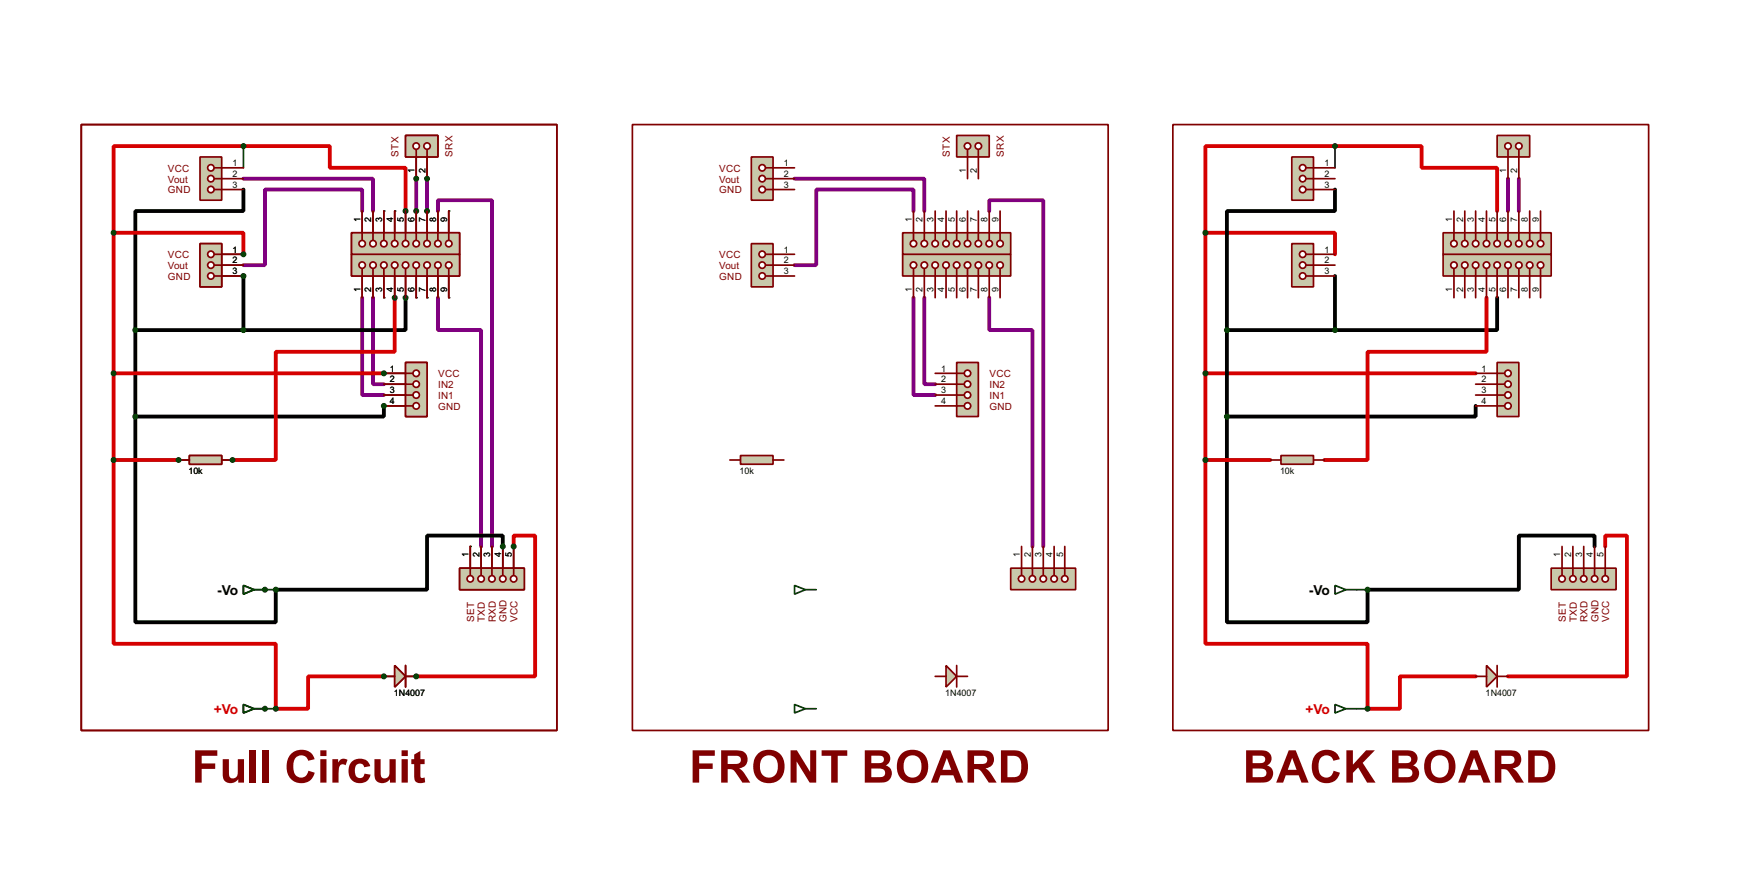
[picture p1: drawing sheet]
<svg xmlns="http://www.w3.org/2000/svg" width="409mm" height="206mm" viewBox="0 0 409 206" stroke-linecap="round" stroke-linejoin="round" font-family="sans-serif">
<defs><g id="words">
<g font-size="11.9" fill="#800000">
<text x="45.1" y="183.8">Full Circuit</text>
<text x="162" y="183.8">FRONT BOARD</text>
<text x="292" y="183.8">BACK BOARD</text>
</g>
<g font-size="3.6">
<text x="51" y="139.6">-Vo</text>
<text x="307.6" y="139.6">-Vo</text>
</g>
<g font-size="3.6" fill="#d50000">
<text x="50.3" y="167.6">+Vo</text>
<text x="306.8" y="167.6">+Vo</text>
</g>
<g font-size="2.6" fill="#800000">
<text x="39.4" y="40.3">VCC</text>
<text x="93.7" y="36.8" transform="rotate(-90 93.7 36.8)">STX</text>
<text x="106.4" y="36.8" transform="rotate(-90 106.4 36.8)">SRX</text>
<text x="169" y="40.3">VCC</text>
<text x="223.2" y="36.8" transform="rotate(-90 223.2 36.8)">STX</text>
<text x="235.9" y="36.8" transform="rotate(-90 235.9 36.8)">SRX</text>
<text x="39.4" y="42.9">Vout</text>
<text x="39.4" y="45.4">GND</text>
<text x="169" y="42.9">Vout</text>
<text x="169" y="45.4">GND</text>
<text x="39.4" y="60.6">VCC</text>
<text x="39.4" y="63.1">Vout</text>
<text x="39.4" y="65.7">GND</text>
<text x="169" y="60.6">VCC</text>
<text x="169" y="63.1">Vout</text>
<text x="169" y="65.7">GND</text>
<text x="102.9" y="88.5">VCC</text>
<text x="232.5" y="88.5">VCC</text>
<text x="102.9" y="91.1">IN2</text>
<text x="102.9" y="93.7">IN1</text>
<text x="232.5" y="91.1">IN2</text>
<text x="232.5" y="93.7">IN1</text>
<text x="102.9" y="96.2">GND</text>
<text x="232.5" y="96.2">GND</text>
<text x="111.4" y="146.1" transform="rotate(-90 111.4 146.1)">SET</text>
<text x="113.9" y="146.1" transform="rotate(-90 113.9 146.1)">TXD</text>
<text x="116.5" y="146.1" transform="rotate(-90 116.5 146.1)">RXD</text>
<text x="119.1" y="146.1" transform="rotate(-90 119.1 146.1)">GND</text>
<text x="121.6" y="146.1" transform="rotate(-90 121.6 146.1)">VCC</text>
<text x="368" y="146.1" transform="rotate(-90 368 146.1)">SET</text>
<text x="370.5" y="146.1" transform="rotate(-90 370.5 146.1)">TXD</text>
<text x="373.1" y="146.1" transform="rotate(-90 373.1 146.1)">RXD</text>
<text x="375.6" y="146.1" transform="rotate(-90 375.6 146.1)">GND</text>
<text x="378.1" y="146.1" transform="rotate(-90 378.1 146.1)">VCC</text>
</g>
<g font-size="2.4">
<text x="54.7" y="39">1</text>
<text x="54.7" y="41.6">2</text>
<text x="97.4" y="40.6" transform="rotate(-90 97.4 40.6)">1</text>
<text x="100" y="40.6" transform="rotate(-90 100 40.6)">2</text>
<text x="184.2" y="39">1</text>
<text x="184.2" y="41.6">2</text>
<text x="227" y="40.6" transform="rotate(-90 227 40.6)">1</text>
<text x="229.5" y="40.6" transform="rotate(-90 229.5 40.6)">2</text>
<text x="311.2" y="39">1</text>
<text x="311.2" y="41.6">2</text>
<text x="354" y="40.6" transform="rotate(-90 354 40.6)">1</text>
<text x="356.5" y="40.6" transform="rotate(-90 356.5 40.6)">2</text>
<text x="54.7" y="44.1">3</text>
<text x="184.2" y="44.1">3</text>
<text x="311.2" y="44.1">3</text>
<text x="84.7" y="52.1" transform="rotate(-90 84.7 52.1)">1</text>
<text x="87.3" y="52.1" transform="rotate(-90 87.3 52.1)">2</text>
<text x="89.8" y="52.1" transform="rotate(-90 89.8 52.1)">3</text>
<text x="92.4" y="52.1" transform="rotate(-90 92.4 52.1)">4</text>
<text x="94.9" y="52.1" transform="rotate(-90 94.9 52.1)">5</text>
<text x="97.4" y="52.1" transform="rotate(-90 97.4 52.1)">6</text>
<text x="100" y="52.1" transform="rotate(-90 100 52.1)">7</text>
<text x="102.5" y="52.1" transform="rotate(-90 102.5 52.1)">8</text>
<text x="105.1" y="52.1" transform="rotate(-90 105.1 52.1)">9</text>
<text x="214.3" y="52.1" transform="rotate(-90 214.3 52.1)">1</text>
<text x="216.8" y="52.1" transform="rotate(-90 216.8 52.1)">2</text>
<text x="219.4" y="52.1" transform="rotate(-90 219.4 52.1)">3</text>
<text x="221.9" y="52.1" transform="rotate(-90 221.9 52.1)">4</text>
<text x="224.4" y="52.1" transform="rotate(-90 224.4 52.1)">5</text>
<text x="227" y="52.1" transform="rotate(-90 227 52.1)">6</text>
<text x="229.5" y="52.1" transform="rotate(-90 229.5 52.1)">7</text>
<text x="232.1" y="52.1" transform="rotate(-90 232.1 52.1)">8</text>
<text x="234.6" y="52.1" transform="rotate(-90 234.6 52.1)">9</text>
<text x="341.3" y="52.1" transform="rotate(-90 341.3 52.1)">1</text>
<text x="343.8" y="52.1" transform="rotate(-90 343.8 52.1)">2</text>
<text x="346.4" y="52.1" transform="rotate(-90 346.4 52.1)">3</text>
<text x="348.9" y="52.1" transform="rotate(-90 348.9 52.1)">4</text>
<text x="351.4" y="52.1" transform="rotate(-90 351.4 52.1)">5</text>
<text x="354" y="52.1" transform="rotate(-90 354 52.1)">6</text>
<text x="356.5" y="52.1" transform="rotate(-90 356.5 52.1)">7</text>
<text x="359.1" y="52.1" transform="rotate(-90 359.1 52.1)">8</text>
<text x="361.6" y="52.1" transform="rotate(-90 361.6 52.1)">9</text>
<text x="54.7" y="59.3">1</text>
<text x="184.2" y="59.3">1</text>
<text x="311.2" y="59.3">1</text>
<text x="54.7" y="61.9">2</text>
<text x="54.7" y="64.4">3</text>
<text x="184.2" y="61.9">2</text>
<text x="184.2" y="64.4">3</text>
<text x="311.2" y="61.9">2</text>
<text x="311.2" y="64.4">3</text>
<text x="84.7" y="68.5" transform="rotate(-90 84.7 68.5)">1</text>
<text x="87.3" y="68.5" transform="rotate(-90 87.3 68.5)">2</text>
<text x="89.8" y="68.5" transform="rotate(-90 89.8 68.5)">3</text>
<text x="92.4" y="68.5" transform="rotate(-90 92.4 68.5)">4</text>
<text x="94.9" y="68.5" transform="rotate(-90 94.9 68.5)">5</text>
<text x="97.4" y="68.5" transform="rotate(-90 97.4 68.5)">6</text>
<text x="100" y="68.5" transform="rotate(-90 100 68.5)">7</text>
<text x="102.5" y="68.5" transform="rotate(-90 102.5 68.5)">8</text>
<text x="105.1" y="68.5" transform="rotate(-90 105.1 68.5)">9</text>
<text x="214.3" y="68.5" transform="rotate(-90 214.3 68.5)">1</text>
<text x="216.8" y="68.5" transform="rotate(-90 216.8 68.5)">2</text>
<text x="219.4" y="68.5" transform="rotate(-90 219.4 68.5)">3</text>
<text x="221.9" y="68.5" transform="rotate(-90 221.9 68.5)">4</text>
<text x="224.4" y="68.5" transform="rotate(-90 224.4 68.5)">5</text>
<text x="227" y="68.5" transform="rotate(-90 227 68.5)">6</text>
<text x="229.5" y="68.5" transform="rotate(-90 229.5 68.5)">7</text>
<text x="232.1" y="68.5" transform="rotate(-90 232.1 68.5)">8</text>
<text x="234.6" y="68.5" transform="rotate(-90 234.6 68.5)">9</text>
<text x="341.3" y="68.5" transform="rotate(-90 341.3 68.5)">1</text>
<text x="343.8" y="68.5" transform="rotate(-90 343.8 68.5)">2</text>
<text x="346.4" y="68.5" transform="rotate(-90 346.4 68.5)">3</text>
<text x="348.9" y="68.5" transform="rotate(-90 348.9 68.5)">4</text>
<text x="351.4" y="68.5" transform="rotate(-90 351.4 68.5)">5</text>
<text x="354" y="68.5" transform="rotate(-90 354 68.5)">6</text>
<text x="356.5" y="68.5" transform="rotate(-90 356.5 68.5)">7</text>
<text x="359.1" y="68.5" transform="rotate(-90 359.1 68.5)">8</text>
<text x="361.6" y="68.5" transform="rotate(-90 361.6 68.5)">9</text>
<text x="91.6" y="87.3">1</text>
<text x="91.6" y="89.8">2</text>
<text x="221.2" y="87.3">1</text>
<text x="221.2" y="89.8">2</text>
<text x="348.2" y="87.3">1</text>
<text x="348.2" y="89.8">2</text>
<text x="91.6" y="92.4">3</text>
<text x="91.6" y="94.9">4</text>
<text x="221.2" y="92.4">3</text>
<text x="221.2" y="94.9">4</text>
<text x="348.2" y="92.4">3</text>
<text x="348.2" y="94.9">4</text>
<text x="44.3" y="111.2">10k</text>
<text x="173.8" y="111.2">10k</text>
<text x="300.8" y="111.2">10k</text>
<text x="110.1" y="130.9" transform="rotate(-90 110.1 130.9)">1</text>
<text x="112.7" y="130.9" transform="rotate(-90 112.7 130.9)">2</text>
<text x="115.2" y="130.9" transform="rotate(-90 115.2 130.9)">3</text>
<text x="117.8" y="130.9" transform="rotate(-90 117.8 130.9)">4</text>
<text x="120.3" y="130.8" transform="rotate(-90 120.3 130.8)">5</text>
<text x="239.7" y="130.9" transform="rotate(-90 239.7 130.9)">1</text>
<text x="242.2" y="130.9" transform="rotate(-90 242.2 130.9)">2</text>
<text x="244.8" y="130.9" transform="rotate(-90 244.8 130.9)">3</text>
<text x="247.3" y="130.8" transform="rotate(-90 247.3 130.8)">4</text>
<text x="249.8" y="130.9" transform="rotate(-90 249.8 130.9)">5</text>
<text x="366.7" y="130.9" transform="rotate(-90 366.7 130.9)">1</text>
<text x="369.2" y="130.8" transform="rotate(-90 369.2 130.8)">2</text>
<text x="371.8" y="130.9" transform="rotate(-90 371.8 130.9)">3</text>
<text x="374.3" y="130.9" transform="rotate(-90 374.3 130.9)">4</text>
<text x="376.8" y="130.9" transform="rotate(-90 376.8 130.9)">5</text>
<text x="92.6" y="163.5">1N4007</text>
<text x="222.1" y="163.5">1N4007</text>
<text x="349.1" y="163.5">1N4007</text>
</g>
</g></defs>
<g fill="none" stroke="#800080" stroke-width=".9">
<path d="M85.1 49.6v-5.1h-22.8v17.8h-5.1M102.9 49.6v-2.6h12.7v81.3M186.7 42h30.5v7.6M214.7 49.6v-5.1h-22.9v17.8h-5.1M232.5 49.6v-2.6h12.7v81.3M354.4 42v7.6M356.9 42v7.6M85.1 69.9v22.9h5.1M87.7 69.9v20.3h2.5M102.9 69.9v7.6h10.2v50.8M214.7 69.9v22.9h5.1M217.2 69.9v20.3h2.6"/>
<path d="M232.5 69.9v7.6h10.1v50.8"/>
</g>
<path d="M57.2 34.3h-30.5v116.9h38.1v15.2M283.3 54.7h30.4v5M283.3 54.7v53.3M351.8 49.6v-10.2h-17.7v-5.1h-50.8v20.4M349.3 69.9v12.7h-27.9v25.4h-10.2M283.3 87.7h63.5M283.3 108v43.2h38.1v15.2h7.6v-7.6h17.8M283.3 108h15.2M377.2 128.3v-2.5h5.1v33h-27.9" fill="none" stroke="#d50000" stroke-width=".9"/>
<path d="M57.2 34.3v5.1M313.7 34.3v5.1M318.8 138.5h2.6M318.8 166.4h2.6" fill="none" stroke="#004000" stroke-width=".4"/>
<path d="M57.2 44.5v5.1h-25.4v27.9M313.7 44.5v5.1h-25.4v27.9M31.8 77.5v68.6h33v-7.6M31.8 77.5h25.4M288.3 77.5h25.4M288.3 77.5v20.3M313.7 64.8v12.7M351.8 69.9v7.6h-38.1M288.3 97.8v48.3h33.1v-7.6h35.5v-12.7h17.8v2.5M346.8 95.3v2.5h-58.5" fill="none" stroke="#000" stroke-width=".9"/>
<g fill="#004000">
<circle cx="97.8" cy="42" r=".2"/>
<circle cx="100.4" cy="42" r=".2"/>
<circle cx="92.8" cy="69.9" r=".2"/>
<circle cx="95.3" cy="69.9" r=".2"/>
</g>
<path d="M95.3 69.9v7.6h-38.1" fill="none" stroke="#000" stroke-width=".9"/>
<g fill="#004000">
<circle cx="90.2" cy="69.9" r=".2"/>
<circle cx="92.8" cy="69.9" r=".2"/>
<circle cx="95.3" cy="69.9" r=".2"/>
<circle cx="97.8" cy="69.9" r=".2"/>
<circle cx="100.4" cy="69.9" r=".2"/>
<circle cx="105.5" cy="69.9" r=".2"/>
<circle cx="95.3" cy="49.6" r=".2"/>
</g>
<path d="M57.2 34.3h20.3v5.1h17.8v10.2" fill="none" stroke="#d50000" stroke-width=".9"/>
<circle cx="97.8" cy="49.6" r=".2" fill="#004000"/>
<path d="M97.8 42v7.6" fill="none" stroke="#800080" stroke-width=".9"/>
<circle cx="100.4" cy="49.6" r=".2" fill="#004000"/>
<path d="M57.2 42h30.5v7.6M100.4 42v7.6" fill="none" stroke="#800080" stroke-width=".9"/>
<g fill="#004000">
<circle cx="90.2" cy="49.6" r=".2"/>
<circle cx="92.8" cy="49.6" r=".2"/>
<circle cx="95.3" cy="49.6" r=".2"/>
<circle cx="97.8" cy="49.6" r=".2"/>
<circle cx="100.4" cy="49.6" r=".2"/>
<circle cx="105.5" cy="49.6" r=".2"/>
<circle cx="57.2" cy="59.7" r=".2"/>
</g>
<path d="M26.7 54.7h30.5v5" fill="none" stroke="#d50000" stroke-width=".9"/>
<g fill="#004000">
<circle cx="57.2" cy="59.7" r=".2"/>
<circle cx="57.2" cy="64.8" r=".2"/>
</g>
<path d="M57.2 64.8v12.7" fill="none" stroke="#000" stroke-width=".9"/>
<g fill="#004000">
<circle cx="57.2" cy="64.8" r=".2"/>
<circle cx="90.2" cy="87.7" r=".2"/>
</g>
<path d="M26.7 87.7h63.5" fill="none" stroke="#d50000" stroke-width=".9"/>
<g fill="#004000">
<circle cx="90.2" cy="87.7" r=".2"/>
<circle cx="90.2" cy="95.3" r=".2"/>
</g>
<path d="M90.2 95.3v2.5h-58.4" fill="none" stroke="#000" stroke-width=".9"/>
<g fill="#004000">
<circle cx="90.2" cy="95.3" r=".2"/>
<circle cx="110.5" cy="128.3" r=".2"/>
<circle cx="118.2" cy="128.3" r=".2"/>
</g>
<path d="M118.2 128.3v-2.5h-17.8v12.7h-35.6" fill="none" stroke="#000" stroke-width=".9"/>
<g fill="#004000">
<circle cx="118.2" cy="128.3" r=".2"/>
<circle cx="120.7" cy="128.3" r=".2"/>
<circle cx="62.3" cy="138.5" r=".2"/>
</g>
<path d="M62.3 138.5h2.5" fill="none" stroke="#004000" stroke-width=".4"/>
<g fill="#004000">
<circle cx="62.3" cy="138.5" r=".2"/>
<circle cx="62.3" cy="166.4" r=".2"/>
</g>
<path d="M62.3 166.4h2.5" fill="none" stroke="#004000" stroke-width=".4"/>
<g fill="#004000">
<circle cx="62.3" cy="166.4" r=".2"/>
<circle cx="90.2" cy="158.8" r=".2"/>
</g>
<path d="M90.2 158.8h-17.8v7.6h-7.6" fill="none" stroke="#d50000" stroke-width=".9"/>
<g fill="#004000">
<circle cx="90.2" cy="158.8" r=".2"/>
<circle cx="97.8" cy="158.8" r=".2"/>
</g>
<path d="M120.7 128.3v-2.5h5.1v33h-28" fill="none" stroke="#d50000" stroke-width=".9"/>
<g fill="#004000">
<circle cx="97.8" cy="158.8" r=".2"/>
<circle cx="42" cy="108" r=".2"/>
</g>
<path d="M26.7 108h15.3" fill="none" stroke="#d50000" stroke-width=".9"/>
<g fill="#004000">
<circle cx="42" cy="108" r=".2"/>
<circle cx="54.7" cy="108" r=".2"/>
</g>
<path d="M92.8 69.9v12.7h-28v25.4h-10.1" fill="none" stroke="#d50000" stroke-width=".9"/>
<circle cx="54.7" cy="108" r=".2" fill="#004000"/>
<path d="M275.6 29.3h111.8v142.2h-111.8z" fill="none" stroke="#800000" stroke-width=".4"/>
<path d="M351.8 31.8h7.7v5.1h-7.7z" fill="#c8c8aa" stroke="#800000" stroke-width=".4"/>
<path d="M354.4 35.1v1.8" fill="none" stroke="#800000" stroke-width=".4"/>
<circle cx="354.3" cy="34.3" r=".75" fill="#feffff" stroke="#800000" stroke-width=".4"/>
<path d="M356.9 35.1v1.8" fill="none" stroke="#800000" stroke-width=".4"/>
<circle cx="356.9" cy="34.3" r=".75" fill="#feffff" stroke="#800000" stroke-width=".4"/>
<path d="M354.4 36.9v5.1M356.9 36.9v5.1" fill="none" stroke="#800000" stroke-width=".4"/>
<path d="M339.1 59.7h25.4v5.1h-25.4z" fill="#c8c8aa" stroke="#800000" stroke-width=".4"/>
<path d="M341.7 63v1.8" fill="none" stroke="#800000" stroke-width=".4"/>
<circle cx="341.6" cy="62.3" r=".75" fill="#feffff" stroke="#800000" stroke-width=".4"/>
<path d="M344.2 63v1.8" fill="none" stroke="#800000" stroke-width=".4"/>
<circle cx="344.2" cy="62.3" r=".75" fill="#feffff" stroke="#800000" stroke-width=".4"/>
<path d="M346.8 63v1.8" fill="none" stroke="#800000" stroke-width=".4"/>
<circle cx="346.7" cy="62.3" r=".75" fill="#feffff" stroke="#800000" stroke-width=".4"/>
<path d="M349.3 63v1.8" fill="none" stroke="#800000" stroke-width=".4"/>
<circle cx="349.3" cy="62.3" r=".75" fill="#feffff" stroke="#800000" stroke-width=".4"/>
<path d="M351.8 63v1.8" fill="none" stroke="#800000" stroke-width=".4"/>
<circle cx="351.8" cy="62.3" r=".75" fill="#feffff" stroke="#800000" stroke-width=".4"/>
<path d="M354.4 63v1.8" fill="none" stroke="#800000" stroke-width=".4"/>
<circle cx="354.3" cy="62.3" r=".75" fill="#feffff" stroke="#800000" stroke-width=".4"/>
<path d="M356.9 63v1.8" fill="none" stroke="#800000" stroke-width=".4"/>
<circle cx="356.9" cy="62.3" r=".75" fill="#feffff" stroke="#800000" stroke-width=".4"/>
<path d="M359.5 63v1.8" fill="none" stroke="#800000" stroke-width=".4"/>
<circle cx="359.4" cy="62.3" r=".75" fill="#feffff" stroke="#800000" stroke-width=".4"/>
<path d="M362 63v1.8" fill="none" stroke="#800000" stroke-width=".4"/>
<circle cx="362" cy="62.3" r=".75" fill="#feffff" stroke="#800000" stroke-width=".4"/>
<path d="M341.7 64.8v5.1M344.2 64.8v5.1M346.8 64.8v5.1M349.3 64.8v5.1M351.8 64.8v5.1M354.4 64.8v5.1M356.9 64.8v5.1M359.5 64.8v5.1M362 64.8v5.1" fill="none" stroke="#800000" stroke-width=".4"/>
<path d="M339.1 54.7h25.4v5h-25.4z" fill="#c8c8aa" stroke="#800000" stroke-width=".4"/>
<path d="M341.7 54.7v1.7" fill="none" stroke="#800000" stroke-width=".4"/>
<circle cx="341.6" cy="57.2" r=".75" fill="#feffff" stroke="#800000" stroke-width=".4"/>
<path d="M344.2 54.7v1.7" fill="none" stroke="#800000" stroke-width=".4"/>
<circle cx="344.2" cy="57.2" r=".75" fill="#feffff" stroke="#800000" stroke-width=".4"/>
<path d="M346.8 54.7v1.7" fill="none" stroke="#800000" stroke-width=".4"/>
<circle cx="346.7" cy="57.2" r=".75" fill="#feffff" stroke="#800000" stroke-width=".4"/>
<path d="M349.3 54.7v1.7" fill="none" stroke="#800000" stroke-width=".4"/>
<circle cx="349.3" cy="57.2" r=".75" fill="#feffff" stroke="#800000" stroke-width=".4"/>
<path d="M351.8 54.7v1.7" fill="none" stroke="#800000" stroke-width=".4"/>
<circle cx="351.8" cy="57.2" r=".75" fill="#feffff" stroke="#800000" stroke-width=".4"/>
<path d="M354.4 54.7v1.7" fill="none" stroke="#800000" stroke-width=".4"/>
<circle cx="354.3" cy="57.2" r=".75" fill="#feffff" stroke="#800000" stroke-width=".4"/>
<path d="M356.9 54.7v1.7" fill="none" stroke="#800000" stroke-width=".4"/>
<circle cx="356.9" cy="57.2" r=".75" fill="#feffff" stroke="#800000" stroke-width=".4"/>
<path d="M359.5 54.7v1.7" fill="none" stroke="#800000" stroke-width=".4"/>
<circle cx="359.4" cy="57.2" r=".75" fill="#feffff" stroke="#800000" stroke-width=".4"/>
<path d="M362 54.7v1.7" fill="none" stroke="#800000" stroke-width=".4"/>
<circle cx="362" cy="57.2" r=".75" fill="#feffff" stroke="#800000" stroke-width=".4"/>
<path d="M341.7 49.6v5.1M344.2 49.6v5.1M346.8 49.6v5.1M349.3 49.6v5.1M351.8 49.6v5.1M354.4 49.6v5.1M356.9 49.6v5.1M359.5 49.6v5.1M362 49.6v5.1" fill="none" stroke="#800000" stroke-width=".4"/>
<path d="M303.6 57.2h5.1v10.2h-5.1z" fill="#c8c8aa" stroke="#800000" stroke-width=".4"/>
<path d="M306.9 59.7h1.8" fill="none" stroke="#800000" stroke-width=".4"/>
<circle cx="306.1" cy="59.7" r=".75" fill="#feffff" stroke="#800000" stroke-width=".4"/>
<path d="M306.9 62.3h1.8" fill="none" stroke="#800000" stroke-width=".4"/>
<circle cx="306.1" cy="62.3" r=".75" fill="#feffff" stroke="#800000" stroke-width=".4"/>
<path d="M306.9 64.8h1.8" fill="none" stroke="#800000" stroke-width=".4"/>
<circle cx="306.1" cy="64.8" r=".75" fill="#feffff" stroke="#800000" stroke-width=".4"/>
<path d="M308.7 59.7h5M308.7 62.3h5M308.7 64.8h5" fill="none" stroke="#800000" stroke-width=".4"/>
<path d="M351.8 85.1h5.1v12.7h-5.1z" fill="#c8c8aa" stroke="#800000" stroke-width=".4"/>
<path d="M351.8 87.7h1.8" fill="none" stroke="#800000" stroke-width=".4"/>
<circle cx="354.3" cy="87.7" r=".75" fill="#feffff" stroke="#800000" stroke-width=".4"/>
<path d="M351.8 90.2h1.8" fill="none" stroke="#800000" stroke-width=".4"/>
<circle cx="354.3" cy="90.2" r=".75" fill="#feffff" stroke="#800000" stroke-width=".4"/>
<path d="M351.8 92.8h1.8" fill="none" stroke="#800000" stroke-width=".4"/>
<circle cx="354.3" cy="92.8" r=".75" fill="#feffff" stroke="#800000" stroke-width=".4"/>
<path d="M351.8 95.3h1.8" fill="none" stroke="#800000" stroke-width=".4"/>
<circle cx="354.3" cy="95.3" r=".75" fill="#feffff" stroke="#800000" stroke-width=".4"/>
<path d="M346.8 87.7h5M346.8 90.2h5M346.8 92.8h5M346.8 95.3h5" fill="none" stroke="#800000" stroke-width=".4"/>
<path d="M364.5 133.4h15.3v5.1h-15.3z" fill="#c8c8aa" stroke="#800000" stroke-width=".4"/>
<path d="M367.1 133.4v1.8" fill="none" stroke="#800000" stroke-width=".4"/>
<circle cx="367" cy="135.9" r=".75" fill="#feffff" stroke="#800000" stroke-width=".4"/>
<path d="M369.6 133.4v1.8" fill="none" stroke="#800000" stroke-width=".4"/>
<circle cx="369.6" cy="135.9" r=".75" fill="#feffff" stroke="#800000" stroke-width=".4"/>
<path d="M372.2 133.4v1.8" fill="none" stroke="#800000" stroke-width=".4"/>
<circle cx="372.1" cy="135.9" r=".75" fill="#feffff" stroke="#800000" stroke-width=".4"/>
<path d="M374.7 133.4v1.8" fill="none" stroke="#800000" stroke-width=".4"/>
<circle cx="374.7" cy="135.9" r=".75" fill="#feffff" stroke="#800000" stroke-width=".4"/>
<path d="M377.2 133.4v1.8" fill="none" stroke="#800000" stroke-width=".4"/>
<circle cx="377.2" cy="135.9" r=".75" fill="#feffff" stroke="#800000" stroke-width=".4"/>
<path d="M367.1 128.3v5.1M369.6 128.3v5.1M372.2 128.3v5.1M374.7 128.3v5.1M377.2 128.3v5.1" fill="none" stroke="#800000" stroke-width=".4"/>
<path d="M303.6 36.9h5.1v10.1h-5.1z" fill="#c8c8aa" stroke="#800000" stroke-width=".4"/>
<path d="M306.9 39.4h1.8" fill="none" stroke="#800000" stroke-width=".4"/>
<circle cx="306.1" cy="39.4" r=".75" fill="#feffff" stroke="#800000" stroke-width=".4"/>
<path d="M306.9 42h1.8" fill="none" stroke="#800000" stroke-width=".4"/>
<circle cx="306.1" cy="42" r=".75" fill="#feffff" stroke="#800000" stroke-width=".4"/>
<path d="M306.9 44.5h1.8" fill="none" stroke="#800000" stroke-width=".4"/>
<circle cx="306.1" cy="44.5" r=".75" fill="#feffff" stroke="#800000" stroke-width=".4"/>
<path d="M308.7 39.4h5M308.7 42h5M308.7 44.5h5" fill="none" stroke="#800000" stroke-width=".4"/>
<path d="M313.7 137.5l2.6 1-2.6 1zM316.3 138.5h2.5M313.7 165.4l2.6 1-2.6 1zM316.3 166.4h2.5" fill="none" stroke="#004000" stroke-width=".4"/>
<path d="M349.3 156.3l2.5 2.5-2.5 2.5z" fill="#c8c8aa" stroke="#800000" stroke-width=".4"/>
<path d="M148.6 29.3h111.8v142.2h-111.8zM346.8 158.8h2.5M351.8 156.3v5M351.8 158.8h2.6" fill="none" stroke="#800000" stroke-width=".4"/>
<g fill="#004000" stroke="#004000" stroke-width=".4">
<circle cx="321.3" cy="138.5" r=".5"/>
<circle cx="321.3" cy="166.4" r=".5"/>
<circle cx="283.2" cy="54.7" r=".5"/>
<circle cx="288.3" cy="77.5" r=".5"/>
<circle cx="313.7" cy="34.3" r=".5"/>
<circle cx="313.7" cy="77.5" r=".5"/>
<circle cx="283.2" cy="87.7" r=".5"/>
<circle cx="288.3" cy="97.8" r=".5"/>
</g>
<path d="M224.8 31.8h7.7v5.1h-7.7z" fill="#c8c8aa" stroke="#800000" stroke-width=".4"/>
<path d="M227.4 35.1v1.8" fill="none" stroke="#800000" stroke-width=".4"/>
<circle cx="227.3" cy="34.3" r=".75" fill="#feffff" stroke="#800000" stroke-width=".4"/>
<path d="M229.9 35.1v1.8" fill="none" stroke="#800000" stroke-width=".4"/>
<circle cx="229.9" cy="34.3" r=".75" fill="#feffff" stroke="#800000" stroke-width=".4"/>
<path d="M227.4 36.9v5.1M229.9 36.9v5.1" fill="none" stroke="#800000" stroke-width=".4"/>
<path d="M212.1 59.7h25.4v5.1h-25.4z" fill="#c8c8aa" stroke="#800000" stroke-width=".4"/>
<path d="M214.7 63v1.8" fill="none" stroke="#800000" stroke-width=".4"/>
<circle cx="214.6" cy="62.3" r=".75" fill="#feffff" stroke="#800000" stroke-width=".4"/>
<path d="M217.2 63v1.8" fill="none" stroke="#800000" stroke-width=".4"/>
<circle cx="217.2" cy="62.3" r=".75" fill="#feffff" stroke="#800000" stroke-width=".4"/>
<path d="M219.8 63v1.8" fill="none" stroke="#800000" stroke-width=".4"/>
<circle cx="219.7" cy="62.3" r=".75" fill="#feffff" stroke="#800000" stroke-width=".4"/>
<path d="M222.3 63v1.8" fill="none" stroke="#800000" stroke-width=".4"/>
<circle cx="222.3" cy="62.3" r=".75" fill="#feffff" stroke="#800000" stroke-width=".4"/>
<path d="M224.8 63v1.8" fill="none" stroke="#800000" stroke-width=".4"/>
<circle cx="224.8" cy="62.3" r=".75" fill="#feffff" stroke="#800000" stroke-width=".4"/>
<path d="M227.4 63v1.8" fill="none" stroke="#800000" stroke-width=".4"/>
<circle cx="227.3" cy="62.3" r=".75" fill="#feffff" stroke="#800000" stroke-width=".4"/>
<path d="M229.9 63v1.8" fill="none" stroke="#800000" stroke-width=".4"/>
<circle cx="229.9" cy="62.3" r=".75" fill="#feffff" stroke="#800000" stroke-width=".4"/>
<path d="M232.5 63v1.8" fill="none" stroke="#800000" stroke-width=".4"/>
<circle cx="232.4" cy="62.3" r=".75" fill="#feffff" stroke="#800000" stroke-width=".4"/>
<path d="M235 63v1.8" fill="none" stroke="#800000" stroke-width=".4"/>
<circle cx="235" cy="62.3" r=".75" fill="#feffff" stroke="#800000" stroke-width=".4"/>
<path d="M214.7 64.8v5.1M217.2 64.8v5.1M219.8 64.8v5.1M222.3 64.8v5.1M224.8 64.8v5.1M227.4 64.8v5.1M229.9 64.8v5.1M232.5 64.8v5.1M235 64.8v5.1" fill="none" stroke="#800000" stroke-width=".4"/>
<path d="M212.1 54.7h25.4v5h-25.4z" fill="#c8c8aa" stroke="#800000" stroke-width=".4"/>
<path d="M214.7 54.7v1.7" fill="none" stroke="#800000" stroke-width=".4"/>
<circle cx="214.6" cy="57.2" r=".75" fill="#feffff" stroke="#800000" stroke-width=".4"/>
<path d="M217.2 54.7v1.7" fill="none" stroke="#800000" stroke-width=".4"/>
<circle cx="217.2" cy="57.2" r=".75" fill="#feffff" stroke="#800000" stroke-width=".4"/>
<path d="M219.8 54.7v1.7" fill="none" stroke="#800000" stroke-width=".4"/>
<circle cx="219.7" cy="57.2" r=".75" fill="#feffff" stroke="#800000" stroke-width=".4"/>
<path d="M222.3 54.7v1.7" fill="none" stroke="#800000" stroke-width=".4"/>
<circle cx="222.3" cy="57.2" r=".75" fill="#feffff" stroke="#800000" stroke-width=".4"/>
<path d="M224.8 54.7v1.7" fill="none" stroke="#800000" stroke-width=".4"/>
<circle cx="224.8" cy="57.2" r=".75" fill="#feffff" stroke="#800000" stroke-width=".4"/>
<path d="M227.4 54.7v1.7" fill="none" stroke="#800000" stroke-width=".4"/>
<circle cx="227.3" cy="57.2" r=".75" fill="#feffff" stroke="#800000" stroke-width=".4"/>
<path d="M229.9 54.7v1.7" fill="none" stroke="#800000" stroke-width=".4"/>
<circle cx="229.9" cy="57.2" r=".75" fill="#feffff" stroke="#800000" stroke-width=".4"/>
<path d="M232.5 54.7v1.7" fill="none" stroke="#800000" stroke-width=".4"/>
<circle cx="232.4" cy="57.2" r=".75" fill="#feffff" stroke="#800000" stroke-width=".4"/>
<path d="M235 54.7v1.7" fill="none" stroke="#800000" stroke-width=".4"/>
<circle cx="235" cy="57.2" r=".75" fill="#feffff" stroke="#800000" stroke-width=".4"/>
<path d="M214.7 49.6v5.1M217.2 49.6v5.1M219.8 49.6v5.1M222.3 49.6v5.1M224.8 49.6v5.1M227.4 49.6v5.1M229.9 49.6v5.1M232.5 49.6v5.1M235 49.6v5.1" fill="none" stroke="#800000" stroke-width=".4"/>
<path d="M176.6 57.2h5.1v10.2h-5.1z" fill="#c8c8aa" stroke="#800000" stroke-width=".4"/>
<path d="M179.9 59.7h1.8" fill="none" stroke="#800000" stroke-width=".4"/>
<circle cx="179.1" cy="59.7" r=".75" fill="#feffff" stroke="#800000" stroke-width=".4"/>
<path d="M179.9 62.3h1.8" fill="none" stroke="#800000" stroke-width=".4"/>
<circle cx="179.1" cy="62.3" r=".75" fill="#feffff" stroke="#800000" stroke-width=".4"/>
<path d="M179.9 64.8h1.8" fill="none" stroke="#800000" stroke-width=".4"/>
<circle cx="179.1" cy="64.8" r=".75" fill="#feffff" stroke="#800000" stroke-width=".4"/>
<path d="M181.7 59.7h5M181.7 62.3h5M181.7 64.8h5" fill="none" stroke="#800000" stroke-width=".4"/>
<path d="M224.8 85.1h5.1v12.7h-5.1z" fill="#c8c8aa" stroke="#800000" stroke-width=".4"/>
<path d="M224.8 87.7h1.8" fill="none" stroke="#800000" stroke-width=".4"/>
<circle cx="227.3" cy="87.7" r=".75" fill="#feffff" stroke="#800000" stroke-width=".4"/>
<path d="M224.8 90.2h1.8" fill="none" stroke="#800000" stroke-width=".4"/>
<circle cx="227.3" cy="90.2" r=".75" fill="#feffff" stroke="#800000" stroke-width=".4"/>
<path d="M224.8 92.8h1.8" fill="none" stroke="#800000" stroke-width=".4"/>
<circle cx="227.3" cy="92.8" r=".75" fill="#feffff" stroke="#800000" stroke-width=".4"/>
<path d="M224.8 95.3h1.8" fill="none" stroke="#800000" stroke-width=".4"/>
<circle cx="227.3" cy="95.3" r=".75" fill="#feffff" stroke="#800000" stroke-width=".4"/>
<path d="M219.8 87.7h5M219.8 90.2h5M219.8 92.8h5M219.8 95.3h5" fill="none" stroke="#800000" stroke-width=".4"/>
<path d="M237.5 133.4h15.3v5.1h-15.3z" fill="#c8c8aa" stroke="#800000" stroke-width=".4"/>
<path d="M240.1 133.4v1.8" fill="none" stroke="#800000" stroke-width=".4"/>
<circle cx="240" cy="135.9" r=".75" fill="#feffff" stroke="#800000" stroke-width=".4"/>
<path d="M242.6 133.4v1.8" fill="none" stroke="#800000" stroke-width=".4"/>
<circle cx="242.6" cy="135.9" r=".75" fill="#feffff" stroke="#800000" stroke-width=".4"/>
<path d="M245.2 133.4v1.8" fill="none" stroke="#800000" stroke-width=".4"/>
<circle cx="245.1" cy="135.9" r=".75" fill="#feffff" stroke="#800000" stroke-width=".4"/>
<path d="M247.7 133.4v1.8" fill="none" stroke="#800000" stroke-width=".4"/>
<circle cx="247.7" cy="135.9" r=".75" fill="#feffff" stroke="#800000" stroke-width=".4"/>
<path d="M250.2 133.4v1.8" fill="none" stroke="#800000" stroke-width=".4"/>
<circle cx="250.2" cy="135.9" r=".75" fill="#feffff" stroke="#800000" stroke-width=".4"/>
<path d="M240.1 128.3v5.1M242.6 128.3v5.1M245.2 128.3v5.1M247.7 128.3v5.1M250.2 128.3v5.1" fill="none" stroke="#800000" stroke-width=".4"/>
<path d="M176.6 36.9h5.1v10.1h-5.1z" fill="#c8c8aa" stroke="#800000" stroke-width=".4"/>
<path d="M179.9 39.4h1.8" fill="none" stroke="#800000" stroke-width=".4"/>
<circle cx="179.1" cy="39.4" r=".75" fill="#feffff" stroke="#800000" stroke-width=".4"/>
<path d="M179.9 42h1.8" fill="none" stroke="#800000" stroke-width=".4"/>
<circle cx="179.1" cy="42" r=".75" fill="#feffff" stroke="#800000" stroke-width=".4"/>
<path d="M179.9 44.5h1.8" fill="none" stroke="#800000" stroke-width=".4"/>
<circle cx="179.1" cy="44.5" r=".75" fill="#feffff" stroke="#800000" stroke-width=".4"/>
<path d="M181.7 39.4h5M181.7 42h5M181.7 44.5h5" fill="none" stroke="#800000" stroke-width=".4"/>
<path d="M186.7 137.5l2.6 1-2.6 1zM189.3 138.5h2.5M186.7 165.4l2.6 1-2.6 1zM189.3 166.4h2.5" fill="none" stroke="#004000" stroke-width=".4"/>
<path d="M222.3 156.3l2.5 2.5-2.5 2.5z" fill="#c8c8aa" stroke="#800000" stroke-width=".4"/>
<path d="M219.8 158.8h2.5M224.8 156.3v5M224.8 158.8h2.6" fill="none" stroke="#800000" stroke-width=".4"/>
<path d="M301 107h7.7v2h-7.7z" fill="#c8c8aa" stroke="#800000" stroke-width=".4"/>
<path d="M298.5 108h2.5M308.7 108h2.5" fill="none" stroke="#800000" stroke-width=".4"/>
<circle cx="283.2" cy="108" r=".5" fill="#004000" stroke="#004000" stroke-width=".4"/>
<path d="M174 107h7.7v2h-7.7z" fill="#c8c8aa" stroke="#800000" stroke-width=".4"/>
<path d="M19.1 29.3h111.8v142.2h-111.8zM171.5 108h2.5M181.7 108h2.5" fill="none" stroke="#800000" stroke-width=".4"/>
<path d="M95.3 31.8h7.6v5.1h-7.6z" fill="#c8c8aa" stroke="#800000" stroke-width=".4"/>
<path d="M97.8 35.1v1.8" fill="none" stroke="#800000" stroke-width=".4"/>
<circle cx="97.8" cy="34.3" r=".75" fill="#feffff" stroke="#800000" stroke-width=".4"/>
<path d="M100.4 35.1v1.8" fill="none" stroke="#800000" stroke-width=".4"/>
<circle cx="100.3" cy="34.3" r=".75" fill="#feffff" stroke="#800000" stroke-width=".4"/>
<path d="M97.8 36.9v5.1M100.4 36.9v5.1" fill="none" stroke="#800000" stroke-width=".4"/>
<path d="M47 57.2h5.1v10.2h-5.1z" fill="#c8c8aa" stroke="#800000" stroke-width=".4"/>
<path d="M50.3 59.7h1.8" fill="none" stroke="#800000" stroke-width=".4"/>
<circle cx="49.5" cy="59.7" r=".75" fill="#feffff" stroke="#800000" stroke-width=".4"/>
<path d="M50.3 62.3h1.8" fill="none" stroke="#800000" stroke-width=".4"/>
<circle cx="49.5" cy="62.3" r=".75" fill="#feffff" stroke="#800000" stroke-width=".4"/>
<path d="M50.3 64.8h1.8" fill="none" stroke="#800000" stroke-width=".4"/>
<circle cx="49.5" cy="64.8" r=".75" fill="#feffff" stroke="#800000" stroke-width=".4"/>
<path d="M52.1 59.7h5.1M52.1 62.3h5.1M52.1 64.8h5.1" fill="none" stroke="#800000" stroke-width=".4"/>
<path d="M95.3 85.1h5.1v12.7h-5.1z" fill="#c8c8aa" stroke="#800000" stroke-width=".4"/>
<path d="M95.3 87.7h1.8" fill="none" stroke="#800000" stroke-width=".4"/>
<circle cx="97.8" cy="87.7" r=".75" fill="#feffff" stroke="#800000" stroke-width=".4"/>
<path d="M95.3 90.2h1.8" fill="none" stroke="#800000" stroke-width=".4"/>
<circle cx="97.8" cy="90.2" r=".75" fill="#feffff" stroke="#800000" stroke-width=".4"/>
<path d="M95.3 92.8h1.8" fill="none" stroke="#800000" stroke-width=".4"/>
<circle cx="97.8" cy="92.8" r=".75" fill="#feffff" stroke="#800000" stroke-width=".4"/>
<path d="M95.3 95.3h1.8" fill="none" stroke="#800000" stroke-width=".4"/>
<circle cx="97.8" cy="95.3" r=".75" fill="#feffff" stroke="#800000" stroke-width=".4"/>
<path d="M90.2 87.7h5.1M90.2 90.2h5.1M90.2 92.8h5.1M90.2 95.3h5.1" fill="none" stroke="#800000" stroke-width=".4"/>
<path d="M47 36.9h5.1v10.1h-5.1z" fill="#c8c8aa" stroke="#800000" stroke-width=".4"/>
<path d="M50.3 39.4h1.8" fill="none" stroke="#800000" stroke-width=".4"/>
<circle cx="49.5" cy="39.4" r=".75" fill="#feffff" stroke="#800000" stroke-width=".4"/>
<path d="M50.3 42h1.8" fill="none" stroke="#800000" stroke-width=".4"/>
<circle cx="49.5" cy="42" r=".75" fill="#feffff" stroke="#800000" stroke-width=".4"/>
<path d="M50.3 44.5h1.8" fill="none" stroke="#800000" stroke-width=".4"/>
<circle cx="49.5" cy="44.5" r=".75" fill="#feffff" stroke="#800000" stroke-width=".4"/>
<path d="M52.1 39.4h5.1M52.1 42h5.1M52.1 44.5h5.1" fill="none" stroke="#800000" stroke-width=".4"/>
<path d="M57.2 137.5l2.5 1-2.5 1zM59.7 138.5h2.6M57.2 165.4l2.5 1-2.5 1zM59.7 166.4h2.6" fill="none" stroke="#004000" stroke-width=".4"/>
<path d="M92.8 156.3l2.5 2.5-2.5 2.5z" fill="#c8c8aa" stroke="#800000" stroke-width=".4"/>
<path d="M90.2 158.8h2.6M95.3 156.3v5M95.3 158.8h2.5" fill="none" stroke="#800000" stroke-width=".4"/>
<g fill="#004000" stroke="#004000" stroke-width=".4">
<circle cx="64.8" cy="138.5" r=".5"/>
<circle cx="64.8" cy="166.4" r=".5"/>
<circle cx="26.7" cy="54.7" r=".5"/>
<circle cx="31.8" cy="77.5" r=".5"/>
<circle cx="57.2" cy="34.3" r=".5"/>
<circle cx="57.2" cy="77.5" r=".5"/>
<circle cx="26.7" cy="87.7" r=".5"/>
<circle cx="31.8" cy="97.8" r=".5"/>
</g>
<path d="M44.5 107h7.6v2h-7.6z" fill="#c8c8aa" stroke="#800000" stroke-width=".4"/>
<path d="M19.1 29.3h111.8v142.2h-111.8zM42 108h2.5M52.1 108h2.6" fill="none" stroke="#800000" stroke-width=".4"/>
<circle cx="26.7" cy="108" r=".5" fill="#004000" stroke="#004000" stroke-width=".4"/>
<path d="M95.3 31.8h7.6v5.1h-7.6z" fill="#c8c8aa" stroke="#800000" stroke-width=".4"/>
<path d="M97.8 35.1v1.8" fill="none" stroke="#800000" stroke-width=".4"/>
<circle cx="97.8" cy="34.3" r=".75" fill="#feffff" stroke="#800000" stroke-width=".4"/>
<path d="M100.4 35.1v1.8" fill="none" stroke="#800000" stroke-width=".4"/>
<circle cx="100.3" cy="34.3" r=".75" fill="#feffff" stroke="#800000" stroke-width=".4"/>
<path d="M97.8 36.9v5.1M100.4 36.9v5.1" fill="none" stroke="#800000" stroke-width=".4"/>
<path d="M82.6 59.7h25.4v5.1h-25.4z" fill="#c8c8aa" stroke="#800000" stroke-width=".4"/>
<path d="M85.1 63v1.8" fill="none" stroke="#800000" stroke-width=".4"/>
<circle cx="85.1" cy="62.3" r=".75" fill="#feffff" stroke="#800000" stroke-width=".4"/>
<path d="M87.7 63v1.8" fill="none" stroke="#800000" stroke-width=".4"/>
<circle cx="87.6" cy="62.3" r=".75" fill="#feffff" stroke="#800000" stroke-width=".4"/>
<path d="M90.2 63v1.8" fill="none" stroke="#800000" stroke-width=".4"/>
<circle cx="90.2" cy="62.3" r=".75" fill="#feffff" stroke="#800000" stroke-width=".4"/>
<path d="M92.8 63v1.8" fill="none" stroke="#800000" stroke-width=".4"/>
<circle cx="92.7" cy="62.3" r=".75" fill="#feffff" stroke="#800000" stroke-width=".4"/>
<path d="M95.3 63v1.8" fill="none" stroke="#800000" stroke-width=".4"/>
<circle cx="95.3" cy="62.3" r=".75" fill="#feffff" stroke="#800000" stroke-width=".4"/>
<path d="M97.8 63v1.8" fill="none" stroke="#800000" stroke-width=".4"/>
<circle cx="97.8" cy="62.3" r=".75" fill="#feffff" stroke="#800000" stroke-width=".4"/>
<path d="M100.4 63v1.8" fill="none" stroke="#800000" stroke-width=".4"/>
<circle cx="100.3" cy="62.3" r=".75" fill="#feffff" stroke="#800000" stroke-width=".4"/>
<path d="M102.9 63v1.8" fill="none" stroke="#800000" stroke-width=".4"/>
<circle cx="102.9" cy="62.3" r=".75" fill="#feffff" stroke="#800000" stroke-width=".4"/>
<path d="M105.5 63v1.8" fill="none" stroke="#800000" stroke-width=".4"/>
<circle cx="105.4" cy="62.3" r=".75" fill="#feffff" stroke="#800000" stroke-width=".4"/>
<path d="M85.1 64.8v5.1M87.7 64.8v5.1M90.2 64.8v5.1M92.8 64.8v5.1M95.3 64.8v5.1M97.8 64.8v5.1M100.4 64.8v5.1M102.9 64.8v5.1M105.5 64.8v5.1" fill="none" stroke="#800000" stroke-width=".4"/>
<path d="M82.6 54.7h25.4v5h-25.4z" fill="#c8c8aa" stroke="#800000" stroke-width=".4"/>
<path d="M85.1 54.7v1.7" fill="none" stroke="#800000" stroke-width=".4"/>
<circle cx="85.1" cy="57.2" r=".75" fill="#feffff" stroke="#800000" stroke-width=".4"/>
<path d="M87.7 54.7v1.7" fill="none" stroke="#800000" stroke-width=".4"/>
<circle cx="87.6" cy="57.2" r=".75" fill="#feffff" stroke="#800000" stroke-width=".4"/>
<path d="M90.2 54.7v1.7" fill="none" stroke="#800000" stroke-width=".4"/>
<circle cx="90.2" cy="57.2" r=".75" fill="#feffff" stroke="#800000" stroke-width=".4"/>
<path d="M92.8 54.7v1.7" fill="none" stroke="#800000" stroke-width=".4"/>
<circle cx="92.7" cy="57.2" r=".75" fill="#feffff" stroke="#800000" stroke-width=".4"/>
<path d="M95.3 54.7v1.7" fill="none" stroke="#800000" stroke-width=".4"/>
<circle cx="95.3" cy="57.2" r=".75" fill="#feffff" stroke="#800000" stroke-width=".4"/>
<path d="M97.8 54.7v1.7" fill="none" stroke="#800000" stroke-width=".4"/>
<circle cx="97.8" cy="57.2" r=".75" fill="#feffff" stroke="#800000" stroke-width=".4"/>
<path d="M100.4 54.7v1.7" fill="none" stroke="#800000" stroke-width=".4"/>
<circle cx="100.3" cy="57.2" r=".75" fill="#feffff" stroke="#800000" stroke-width=".4"/>
<path d="M102.9 54.7v1.7" fill="none" stroke="#800000" stroke-width=".4"/>
<circle cx="102.9" cy="57.2" r=".75" fill="#feffff" stroke="#800000" stroke-width=".4"/>
<path d="M105.5 54.7v1.7" fill="none" stroke="#800000" stroke-width=".4"/>
<circle cx="105.4" cy="57.2" r=".75" fill="#feffff" stroke="#800000" stroke-width=".4"/>
<path d="M85.1 49.6v5.1M87.7 49.6v5.1M90.2 49.6v5.1M92.8 49.6v5.1M95.3 49.6v5.1M97.8 49.6v5.1M100.4 49.6v5.1M102.9 49.6v5.1M105.5 49.6v5.1" fill="none" stroke="#800000" stroke-width=".4"/>
<path d="M47 57.2h5.1v10.2h-5.1z" fill="#c8c8aa" stroke="#800000" stroke-width=".4"/>
<path d="M50.3 59.7h1.8" fill="none" stroke="#800000" stroke-width=".4"/>
<circle cx="49.5" cy="59.7" r=".75" fill="#feffff" stroke="#800000" stroke-width=".4"/>
<path d="M50.3 62.3h1.8" fill="none" stroke="#800000" stroke-width=".4"/>
<circle cx="49.5" cy="62.3" r=".75" fill="#feffff" stroke="#800000" stroke-width=".4"/>
<path d="M50.3 64.8h1.8" fill="none" stroke="#800000" stroke-width=".4"/>
<circle cx="49.5" cy="64.8" r=".75" fill="#feffff" stroke="#800000" stroke-width=".4"/>
<path d="M52.1 59.7h5.1M52.1 62.3h5.1M52.1 64.8h5.1" fill="none" stroke="#800000" stroke-width=".4"/>
<path d="M95.3 85.1h5.1v12.7h-5.1z" fill="#c8c8aa" stroke="#800000" stroke-width=".4"/>
<path d="M95.3 87.7h1.8" fill="none" stroke="#800000" stroke-width=".4"/>
<circle cx="97.8" cy="87.7" r=".75" fill="#feffff" stroke="#800000" stroke-width=".4"/>
<path d="M95.3 90.2h1.8" fill="none" stroke="#800000" stroke-width=".4"/>
<circle cx="97.8" cy="90.2" r=".75" fill="#feffff" stroke="#800000" stroke-width=".4"/>
<path d="M95.3 92.8h1.8" fill="none" stroke="#800000" stroke-width=".4"/>
<circle cx="97.8" cy="92.8" r=".75" fill="#feffff" stroke="#800000" stroke-width=".4"/>
<path d="M95.3 95.3h1.8" fill="none" stroke="#800000" stroke-width=".4"/>
<circle cx="97.8" cy="95.3" r=".75" fill="#feffff" stroke="#800000" stroke-width=".4"/>
<path d="M90.2 87.7h5.1M90.2 90.2h5.1M90.2 92.8h5.1M90.2 95.3h5.1" fill="none" stroke="#800000" stroke-width=".4"/>
<path d="M108 133.4h15.2v5.1h-15.2z" fill="#c8c8aa" stroke="#800000" stroke-width=".4"/>
<path d="M110.5 133.4v1.8" fill="none" stroke="#800000" stroke-width=".4"/>
<circle cx="110.5" cy="135.9" r=".75" fill="#feffff" stroke="#800000" stroke-width=".4"/>
<path d="M113.1 133.4v1.8" fill="none" stroke="#800000" stroke-width=".4"/>
<circle cx="113" cy="135.9" r=".75" fill="#feffff" stroke="#800000" stroke-width=".4"/>
<path d="M115.6 133.4v1.8" fill="none" stroke="#800000" stroke-width=".4"/>
<circle cx="115.6" cy="135.9" r=".75" fill="#feffff" stroke="#800000" stroke-width=".4"/>
<path d="M118.2 133.4v1.8" fill="none" stroke="#800000" stroke-width=".4"/>
<circle cx="118.1" cy="135.9" r=".75" fill="#feffff" stroke="#800000" stroke-width=".4"/>
<path d="M120.7 133.4v1.8" fill="none" stroke="#800000" stroke-width=".4"/>
<circle cx="120.7" cy="135.9" r=".75" fill="#feffff" stroke="#800000" stroke-width=".4"/>
<path d="M110.5 128.3v5.1M113.1 128.3v5.1M115.6 128.3v5.1M118.2 128.3v5.1M120.7 128.3v5.1" fill="none" stroke="#800000" stroke-width=".4"/>
<path d="M57.2 137.5l2.5 1-2.5 1zM59.7 138.5h2.6M57.2 165.4l2.5 1-2.5 1zM59.7 166.4h2.6" fill="none" stroke="#004000" stroke-width=".4"/>
<path d="M92.8 156.3l2.5 2.5-2.5 2.5z" fill="#c8c8aa" stroke="#800000" stroke-width=".4"/>
<path d="M90.2 158.8h2.6M95.3 156.3v5M95.3 158.8h2.5" fill="none" stroke="#800000" stroke-width=".4"/>
<path d="M44.5 107h7.6v2h-7.6z" fill="#c8c8aa" stroke="#800000" stroke-width=".4"/>
<path d="M42 108h2.5M52.1 108h2.6" fill="none" stroke="#800000" stroke-width=".4"/>
<g fill="#004000" stroke="#004000" stroke-width=".4">
<circle cx="97.8" cy="42" r=".5"/>
<circle cx="100.3" cy="42" r=".5"/>
<circle cx="92.7" cy="69.9" r=".5"/>
<circle cx="95.3" cy="69.9" r=".5"/>
</g>
<path d="M82.6 59.7h25.4v5.1h-25.4z" fill="#c8c8aa" stroke="#800000" stroke-width=".4"/>
<path d="M85.1 63v1.8" fill="none" stroke="#800000" stroke-width=".4"/>
<circle cx="85.1" cy="62.3" r=".75" fill="#feffff" stroke="#800000" stroke-width=".4"/>
<path d="M87.7 63v1.8" fill="none" stroke="#800000" stroke-width=".4"/>
<circle cx="87.6" cy="62.3" r=".75" fill="#feffff" stroke="#800000" stroke-width=".4"/>
<path d="M90.2 63v1.8" fill="none" stroke="#800000" stroke-width=".4"/>
<circle cx="90.2" cy="62.3" r=".75" fill="#feffff" stroke="#800000" stroke-width=".4"/>
<path d="M92.8 63v1.8" fill="none" stroke="#800000" stroke-width=".4"/>
<circle cx="92.7" cy="62.3" r=".75" fill="#feffff" stroke="#800000" stroke-width=".4"/>
<path d="M95.3 63v1.8" fill="none" stroke="#800000" stroke-width=".4"/>
<circle cx="95.3" cy="62.3" r=".75" fill="#feffff" stroke="#800000" stroke-width=".4"/>
<path d="M97.8 63v1.8" fill="none" stroke="#800000" stroke-width=".4"/>
<circle cx="97.8" cy="62.3" r=".75" fill="#feffff" stroke="#800000" stroke-width=".4"/>
<path d="M100.4 63v1.8" fill="none" stroke="#800000" stroke-width=".4"/>
<circle cx="100.3" cy="62.3" r=".75" fill="#feffff" stroke="#800000" stroke-width=".4"/>
<path d="M102.9 63v1.8" fill="none" stroke="#800000" stroke-width=".4"/>
<circle cx="102.9" cy="62.3" r=".75" fill="#feffff" stroke="#800000" stroke-width=".4"/>
<path d="M105.5 63v1.8" fill="none" stroke="#800000" stroke-width=".4"/>
<circle cx="105.4" cy="62.3" r=".75" fill="#feffff" stroke="#800000" stroke-width=".4"/>
<path d="M85.1 64.8v5.1M87.7 64.8v5.1M90.2 64.8v5.1M92.8 64.8v5.1M95.3 64.8v5.1M97.8 64.8v5.1M100.4 64.8v5.1M102.9 64.8v5.1M105.5 64.8v5.1" fill="none" stroke="#800000" stroke-width=".4"/>
<g fill="#004000" stroke="#004000" stroke-width=".4">
<circle cx="95.3" cy="49.6" r=".5"/>
<circle cx="97.8" cy="49.6" r=".5"/>
<circle cx="100.3" cy="49.6" r=".5"/>
</g>
<path d="M82.6 54.7h25.4v5h-25.4z" fill="#c8c8aa" stroke="#800000" stroke-width=".4"/>
<path d="M85.1 54.7v1.7" fill="none" stroke="#800000" stroke-width=".4"/>
<circle cx="85.1" cy="57.2" r=".75" fill="#feffff" stroke="#800000" stroke-width=".4"/>
<path d="M87.7 54.7v1.7" fill="none" stroke="#800000" stroke-width=".4"/>
<circle cx="87.6" cy="57.2" r=".75" fill="#feffff" stroke="#800000" stroke-width=".4"/>
<path d="M90.2 54.7v1.7" fill="none" stroke="#800000" stroke-width=".4"/>
<circle cx="90.2" cy="57.2" r=".75" fill="#feffff" stroke="#800000" stroke-width=".4"/>
<path d="M92.8 54.7v1.7" fill="none" stroke="#800000" stroke-width=".4"/>
<circle cx="92.7" cy="57.2" r=".75" fill="#feffff" stroke="#800000" stroke-width=".4"/>
<path d="M95.3 54.7v1.7" fill="none" stroke="#800000" stroke-width=".4"/>
<circle cx="95.3" cy="57.2" r=".75" fill="#feffff" stroke="#800000" stroke-width=".4"/>
<path d="M97.8 54.7v1.7" fill="none" stroke="#800000" stroke-width=".4"/>
<circle cx="97.8" cy="57.2" r=".75" fill="#feffff" stroke="#800000" stroke-width=".4"/>
<path d="M100.4 54.7v1.7" fill="none" stroke="#800000" stroke-width=".4"/>
<circle cx="100.3" cy="57.2" r=".75" fill="#feffff" stroke="#800000" stroke-width=".4"/>
<path d="M102.9 54.7v1.7" fill="none" stroke="#800000" stroke-width=".4"/>
<circle cx="102.9" cy="57.2" r=".75" fill="#feffff" stroke="#800000" stroke-width=".4"/>
<path d="M105.5 54.7v1.7" fill="none" stroke="#800000" stroke-width=".4"/>
<circle cx="105.4" cy="57.2" r=".75" fill="#feffff" stroke="#800000" stroke-width=".4"/>
<path d="M85.1 49.6v5.1M87.7 49.6v5.1M90.2 49.6v5.1M92.8 49.6v5.1M95.3 49.6v5.1M97.8 49.6v5.1M100.4 49.6v5.1M102.9 49.6v5.1M105.5 49.6v5.1" fill="none" stroke="#800000" stroke-width=".4"/>
<g fill="#004000" stroke="#004000" stroke-width=".4">
<circle cx="57.2" cy="59.7" r=".5"/>
<circle cx="57.2" cy="64.8" r=".5"/>
<circle cx="90.2" cy="87.7" r=".5"/>
<circle cx="90.2" cy="95.3" r=".5"/>
</g>
<path d="M108 133.4h15.2v5.1h-15.2z" fill="#c8c8aa" stroke="#800000" stroke-width=".4"/>
<path d="M110.5 133.4v1.8" fill="none" stroke="#800000" stroke-width=".4"/>
<circle cx="110.5" cy="135.9" r=".75" fill="#feffff" stroke="#800000" stroke-width=".4"/>
<path d="M113.1 133.4v1.8" fill="none" stroke="#800000" stroke-width=".4"/>
<circle cx="113" cy="135.9" r=".75" fill="#feffff" stroke="#800000" stroke-width=".4"/>
<path d="M115.6 133.4v1.8" fill="none" stroke="#800000" stroke-width=".4"/>
<circle cx="115.6" cy="135.9" r=".75" fill="#feffff" stroke="#800000" stroke-width=".4"/>
<path d="M118.2 133.4v1.8" fill="none" stroke="#800000" stroke-width=".4"/>
<circle cx="118.1" cy="135.9" r=".75" fill="#feffff" stroke="#800000" stroke-width=".4"/>
<path d="M120.7 133.4v1.8" fill="none" stroke="#800000" stroke-width=".4"/>
<circle cx="120.7" cy="135.9" r=".75" fill="#feffff" stroke="#800000" stroke-width=".4"/>
<path d="M110.5 128.3v5.1M113.1 128.3v5.1M115.6 128.3v5.1M118.2 128.3v5.1M120.7 128.3v5.1" fill="none" stroke="#800000" stroke-width=".4"/>
<g fill="#004000" stroke="#004000" stroke-width=".4">
<circle cx="118.1" cy="128.3" r=".5"/>
<circle cx="120.7" cy="128.3" r=".5"/>
<circle cx="62.2" cy="138.5" r=".5"/>
<circle cx="62.2" cy="166.4" r=".5"/>
<circle cx="90.2" cy="158.8" r=".5"/>
<circle cx="97.8" cy="158.8" r=".5"/>
<circle cx="41.9" cy="108" r=".5"/>
<circle cx="54.6" cy="108" r=".5"/>
</g>
<use href="#words"/>
</svg>
